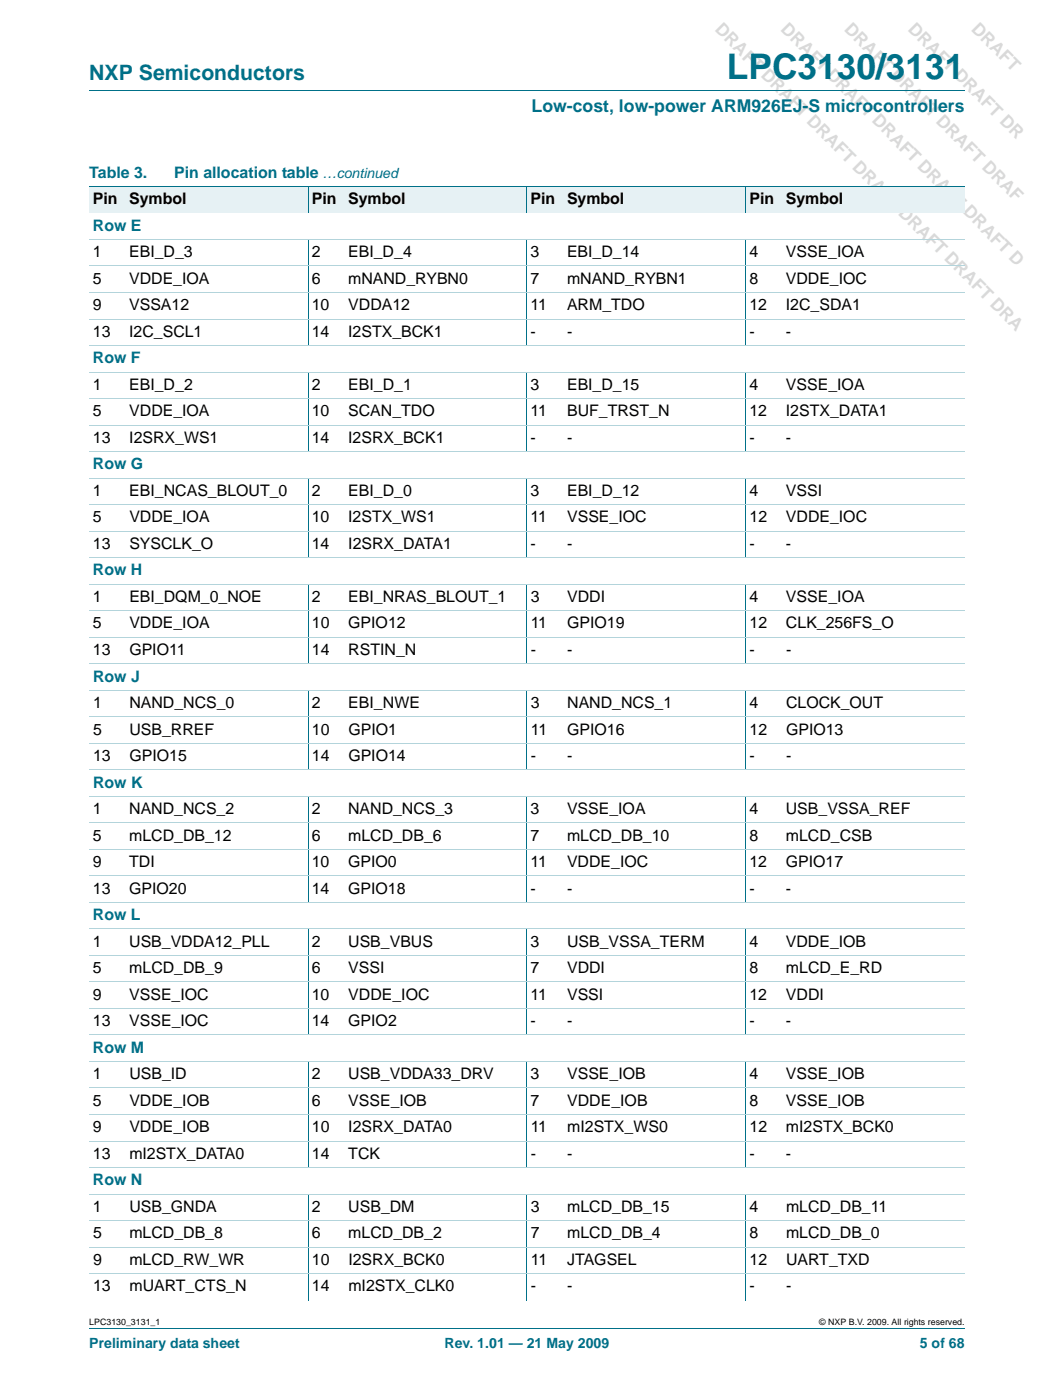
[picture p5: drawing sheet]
<svg xmlns="http://www.w3.org/2000/svg" width="210mm" height="279mm" viewBox="0 0 210 279" stroke-linecap="round" stroke-linejoin="round" font-family="sans-serif">
<defs><g id="words">
<text font-size="7" fill="#007088" x="145" y="15.8">LPC3130/3131</text>
<text font-size="4.2" fill="#007088" x="17.8" y="16">NXP Semiconductors</text>
<g font-size="3.5" fill="#d9d9d9">
<text x="142.5" y="6.1" transform="rotate(45 142.5 6.1)">DRAFT DRAFT DRAFT DRAFT DRAFT DRAFT DRA</text>
<text x="155.6" y="6.1" transform="rotate(45 155.6 6.1)">DRAFT DRAFT DRAFT DRAFT DRAFT D</text>
<text x="168.3" y="6.1" transform="rotate(45 168.3 6.1)">DRAFT DRAFT DRAFT DRAF</text>
<text x="180.9" y="6.1" transform="rotate(45 180.9 6.1)">DRAFT DRAFT DR</text>
</g>
<text font-size="3.5" fill="#007088" x="106" y="22.3">Low-cost, low-power ARM926EJ-S microcontrollers</text>
<g font-size="3.2" fill="#007088">
<text x="17.8" y="35.5">Table 3.</text>
<text x="34.8" y="35.5">Pin allocation table</text>
<text x="18.5" y="46">Row E</text>
<text x="18.5" y="72.5">Row F</text>
<text x="18.5" y="93.7">Row G</text>
<text x="18.5" y="114.8">Row H</text>
<text x="18.6" y="136">Row J</text>
<text x="18.6" y="157.2">Row K</text>
<text x="18.5" y="183.6">Row L</text>
<text x="18.5" y="210.1">Row M</text>
<text x="18.6" y="236.6">Row N</text>
</g>
<g font-size="3.2">
<text x="18.5" y="40.7">Pin</text>
<text x="25.8" y="40.7">Symbol</text>
<text x="62.2" y="40.7">Pin</text>
<text x="69.4" y="40.7">Symbol</text>
<text x="105.8" y="40.7">Pin</text>
<text x="113.1" y="40.7">Symbol</text>
<text x="149.5" y="40.7">Pin</text>
<text x="156.8" y="40.7">Symbol</text>
<text x="18.5" y="51.3">1</text>
<text x="25.8" y="51.3">EBI_D_3</text>
<text x="62.2" y="51.3">2</text>
<text x="69.4" y="51.3">EBI_D_4</text>
<text x="105.8" y="51.3">3</text>
<text x="113.1" y="51.3">EBI_D_14</text>
<text x="149.5" y="51.3">4</text>
<text x="156.8" y="51.3">VSSE_IOA</text>
<text x="18.5" y="56.6">5</text>
<text x="25.8" y="56.6">VDDE_IOA</text>
<text x="62.2" y="56.6">6</text>
<text x="69.4" y="56.6">mNAND_RYBN0</text>
<text x="105.8" y="56.6">7</text>
<text x="113.1" y="56.6">mNAND_RYBN1</text>
<text x="149.5" y="56.6">8</text>
<text x="156.8" y="56.6">VDDE_IOC</text>
<text x="18.5" y="61.9">9</text>
<text x="25.8" y="61.9">VSSA12</text>
<text x="62.2" y="61.9">10</text>
<text x="69.5" y="61.9">VDDA12</text>
<text x="105.8" y="61.9">11</text>
<text x="113.1" y="61.9">ARM_TDO</text>
<text x="149.5" y="61.9">12</text>
<text x="156.8" y="61.9">I2C_SDA1</text>
<text x="18.5" y="67.2">13</text>
<text x="25.8" y="67.2">I2C_SCL1</text>
<text x="62.2" y="67.2">14</text>
<text x="69.5" y="67.2">I2STX_BCK1</text>
<text x="105.8" y="67.2">-</text>
<text x="113.1" y="67.2">-</text>
<text x="149.5" y="67.2">-</text>
<text x="156.8" y="67.2">-</text>
<text x="18.5" y="77.8">1</text>
<text x="25.8" y="77.8">EBI_D_2</text>
<text x="62.2" y="77.8">2</text>
<text x="69.5" y="77.8">EBI_D_1</text>
<text x="105.8" y="77.8">3</text>
<text x="113.1" y="77.8">EBI_D_15</text>
<text x="149.5" y="77.8">4</text>
<text x="156.8" y="77.8">VSSE_IOA</text>
<text x="18.5" y="83.1">5</text>
<text x="25.8" y="83.1">VDDE_IOA</text>
<text x="62.2" y="83.1">10</text>
<text x="69.5" y="83.1">SCAN_TDO</text>
<text x="105.8" y="83.1">11</text>
<text x="113.1" y="83.1">BUF_TRST_N</text>
<text x="149.5" y="83.1">12</text>
<text x="156.8" y="83.1">I2STX_DATA1</text>
<text x="18.5" y="88.4">13</text>
<text x="25.8" y="88.4">I2SRX_WS1</text>
<text x="62.2" y="88.4">14</text>
<text x="69.5" y="88.4">I2SRX_BCK1</text>
<text x="105.8" y="88.4">-</text>
<text x="113.1" y="88.4">-</text>
<text x="149.5" y="88.4">-</text>
<text x="156.8" y="88.4">-</text>
<text x="18.5" y="99">1</text>
<text x="25.8" y="99">EBI_NCAS_BLOUT_0</text>
<text x="62.2" y="99">2</text>
<text x="69.5" y="99">EBI_D_0</text>
<text x="105.9" y="99">3</text>
<text x="113.1" y="99">EBI_D_12</text>
<text x="149.5" y="99">4</text>
<text x="156.8" y="99">VSSI</text>
<text x="18.5" y="104.3">5</text>
<text x="25.8" y="104.3">VDDE_IOA</text>
<text x="62.2" y="104.3">10</text>
<text x="69.5" y="104.3">I2STX_WS1</text>
<text x="105.9" y="104.3">11</text>
<text x="113.1" y="104.3">VSSE_IOC</text>
<text x="149.5" y="104.3">12</text>
<text x="156.8" y="104.3">VDDE_IOC</text>
<text x="18.5" y="109.6">13</text>
<text x="25.8" y="109.6">SYSCLK_O</text>
<text x="62.2" y="109.6">14</text>
<text x="69.5" y="109.6">I2SRX_DATA1</text>
<text x="105.9" y="109.6">-</text>
<text x="113.1" y="109.6">-</text>
<text x="149.5" y="109.6">-</text>
<text x="156.8" y="109.6">-</text>
<text x="18.5" y="120.1">1</text>
<text x="18.5" y="125.4">5</text>
<text x="25.8" y="120.1">EBI_DQM_0_NOE</text>
<text x="25.8" y="125.4">VDDE_IOA</text>
<text x="62.2" y="120.1">2</text>
<text x="62.2" y="125.4">10</text>
<text x="69.5" y="120.1">EBI_NRAS_BLOUT_1</text>
<text x="69.5" y="125.4">GPIO12</text>
<text x="105.9" y="120.1">3</text>
<text x="105.9" y="125.4">11</text>
<text x="113.1" y="120.1">VDDI</text>
<text x="113.1" y="125.4">GPIO19</text>
<text x="149.5" y="120.1">4</text>
<text x="149.5" y="125.4">12</text>
<text x="156.8" y="120.1">VSSE_IOA</text>
<text x="156.8" y="125.4">CLK_256FS_O</text>
<text x="18.6" y="130.7">13</text>
<text x="25.8" y="130.7">GPIO11</text>
<text x="62.2" y="130.7">14</text>
<text x="69.5" y="130.7">RSTIN_N</text>
<text x="105.9" y="130.7">-</text>
<text x="113.1" y="130.7">-</text>
<text x="149.5" y="130.7">-</text>
<text x="156.8" y="130.7">-</text>
<text x="18.6" y="141.3">1</text>
<text x="25.8" y="141.3">NAND_NCS_0</text>
<text x="62.2" y="141.3">2</text>
<text x="69.5" y="141.3">EBI_NWE</text>
<text x="105.9" y="141.3">3</text>
<text x="113.2" y="141.3">NAND_NCS_1</text>
<text x="149.5" y="141.3">4</text>
<text x="156.8" y="141.3">CLOCK_OUT</text>
<text x="18.6" y="146.6">5</text>
<text x="25.8" y="146.6">USB_RREF</text>
<text x="62.2" y="146.6">10</text>
<text x="69.5" y="146.6">GPIO1</text>
<text x="105.9" y="146.6">11</text>
<text x="113.2" y="146.6">GPIO16</text>
<text x="149.5" y="146.6">12</text>
<text x="156.8" y="146.6">GPIO13</text>
<text x="18.6" y="151.9">13</text>
<text x="25.8" y="151.9">GPIO15</text>
<text x="62.2" y="151.9">14</text>
<text x="69.5" y="151.9">GPIO14</text>
<text x="105.9" y="151.9">-</text>
<text x="113.2" y="151.9">-</text>
<text x="149.5" y="151.9">-</text>
<text x="156.8" y="151.9">-</text>
<text x="18.5" y="162.5">1</text>
<text x="18.5" y="167.7">5</text>
<text x="25.8" y="162.5">NAND_NCS_2</text>
<text x="25.8" y="167.7">mLCD_DB_12</text>
<text x="62.2" y="162.5">2</text>
<text x="62.2" y="167.7">6</text>
<text x="69.4" y="162.5">NAND_NCS_3</text>
<text x="69.4" y="167.7">mLCD_DB_6</text>
<text x="105.8" y="162.5">3</text>
<text x="105.8" y="167.7">7</text>
<text x="113.1" y="162.5">VSSE_IOA</text>
<text x="113.1" y="167.7">mLCD_DB_10</text>
<text x="149.5" y="162.5">4</text>
<text x="149.5" y="167.7">8</text>
<text x="156.8" y="162.5">USB_VSSA_REF</text>
<text x="156.8" y="167.7">mLCD_CSB</text>
<text x="18.5" y="173">9</text>
<text x="25.8" y="173">TDI</text>
<text x="62.2" y="173">10</text>
<text x="69.5" y="173">GPIO0</text>
<text x="105.8" y="173">11</text>
<text x="113.1" y="173">VDDE_IOC</text>
<text x="149.5" y="173">12</text>
<text x="156.8" y="173">GPIO17</text>
<text x="18.5" y="178.3">13</text>
<text x="25.8" y="178.3">GPIO20</text>
<text x="62.2" y="178.3">14</text>
<text x="69.5" y="178.3">GPIO18</text>
<text x="105.8" y="178.3">-</text>
<text x="113.1" y="178.3">-</text>
<text x="149.5" y="178.3">-</text>
<text x="156.8" y="178.3">-</text>
<text x="18.5" y="188.9">1</text>
<text x="25.8" y="188.9">USB_VDDA12_PLL</text>
<text x="62.2" y="188.9">2</text>
<text x="69.5" y="188.9">USB_VBUS</text>
<text x="105.8" y="188.9">3</text>
<text x="113.1" y="188.9">USB_VSSA_TERM</text>
<text x="149.5" y="188.9">4</text>
<text x="156.8" y="188.9">VDDE_IOB</text>
<text x="18.5" y="194.2">5</text>
<text x="25.8" y="194.2">mLCD_DB_9</text>
<text x="62.2" y="194.2">6</text>
<text x="69.5" y="194.2">VSSI</text>
<text x="105.8" y="194.2">7</text>
<text x="113.1" y="194.2">VDDI</text>
<text x="149.5" y="194.2">8</text>
<text x="156.8" y="194.2">mLCD_E_RD</text>
<text x="18.5" y="199.5">9</text>
<text x="25.8" y="199.5">VSSE_IOC</text>
<text x="62.2" y="199.5">10</text>
<text x="69.5" y="199.5">VDDE_IOC</text>
<text x="105.8" y="199.5">11</text>
<text x="113.1" y="199.5">VSSI</text>
<text x="149.5" y="199.5">12</text>
<text x="156.8" y="199.5">VDDI</text>
<text x="18.5" y="204.8">13</text>
<text x="25.8" y="204.8">VSSE_IOC</text>
<text x="62.2" y="204.8">14</text>
<text x="69.5" y="204.8">GPIO2</text>
<text x="105.9" y="204.8">-</text>
<text x="113.1" y="204.8">-</text>
<text x="149.5" y="204.8">-</text>
<text x="156.8" y="204.8">-</text>
<text x="18.5" y="215.4">1</text>
<text x="25.8" y="215.4">USB_ID</text>
<text x="62.2" y="215.4">2</text>
<text x="69.5" y="215.4">USB_VDDA33_DRV</text>
<text x="105.9" y="215.4">3</text>
<text x="113.1" y="215.4">VSSE_IOB</text>
<text x="149.5" y="215.4">4</text>
<text x="156.8" y="215.4">VSSE_IOB</text>
<text x="18.5" y="220.7">5</text>
<text x="25.8" y="220.7">VDDE_IOB</text>
<text x="62.2" y="220.7">6</text>
<text x="69.5" y="220.7">VSSE_IOB</text>
<text x="105.9" y="220.7">7</text>
<text x="113.1" y="220.7">VDDE_IOB</text>
<text x="149.5" y="220.7">8</text>
<text x="156.8" y="220.7">VSSE_IOB</text>
<text x="18.5" y="226">9</text>
<text x="25.8" y="226">VDDE_IOB</text>
<text x="62.2" y="226">10</text>
<text x="69.5" y="226">I2SRX_DATA0</text>
<text x="105.9" y="226">11</text>
<text x="113.1" y="226">mI2STX_WS0</text>
<text x="149.5" y="226">12</text>
<text x="156.8" y="226">mI2STX_BCK0</text>
<text x="18.5" y="231.3">13</text>
<text x="25.8" y="231.3">mI2STX_DATA0</text>
<text x="62.2" y="231.3">14</text>
<text x="69.5" y="231.3">TCK</text>
<text x="105.9" y="231.3">-</text>
<text x="113.1" y="231.3">-</text>
<text x="149.5" y="231.3">-</text>
<text x="156.8" y="231.3">-</text>
<text x="18.6" y="241.8">1</text>
<text x="25.8" y="241.8">USB_GNDA</text>
<text x="62.2" y="241.8">2</text>
<text x="69.5" y="241.8">USB_DM</text>
<text x="105.9" y="241.8">3</text>
<text x="113.1" y="241.8">mLCD_DB_15</text>
<text x="149.5" y="241.8">4</text>
<text x="156.8" y="241.8">mLCD_DB_11</text>
<text x="18.6" y="247.1">5</text>
<text x="25.8" y="247.1">mLCD_DB_8</text>
<text x="62.2" y="247.1">6</text>
<text x="69.5" y="247.1">mLCD_DB_2</text>
<text x="105.9" y="247.1">7</text>
<text x="113.2" y="247.1">mLCD_DB_4</text>
<text x="149.5" y="247.1">8</text>
<text x="156.8" y="247.1">mLCD_DB_0</text>
<text x="18.6" y="252.4">9</text>
<text x="18.6" y="257.7">13</text>
<text x="25.8" y="252.4">mLCD_RW_WR</text>
<text x="25.8" y="257.7">mUART_CTS_N</text>
<text x="62.2" y="252.4">10</text>
<text x="62.2" y="257.7">14</text>
<text x="69.5" y="252.4">I2SRX_BCK0</text>
<text x="69.5" y="257.7">mI2STX_CLK0</text>
<text x="105.9" y="252.4">11</text>
<text x="105.9" y="257.7">-</text>
<text x="113.2" y="252.4">JTAGSEL</text>
<text x="113.2" y="257.7">-</text>
<text x="149.5" y="252.4">12</text>
<text x="149.5" y="257.7">-</text>
<text x="156.8" y="252.4">UART_TXD</text>
<text x="156.8" y="257.7">-</text>
</g>
<g font-size="2.8" fill="#007088">
<text x="64.3" y="35.5">…continued</text>
<text x="17.8" y="269.1">Preliminary data sheet</text>
<text x="88.7" y="269.1">Rev. 1.01 — 21 May 2009</text>
<text x="183.5" y="269.1">5 of 68</text>
</g>
<g font-size="1.8">
<text x="17.8" y="264.5">LPC3130_3131_1</text>
<text x="163.4" y="264.5">© NXP B.V. 2009. All rights reserved.</text>
</g>
</g></defs>
<path d="M17.8 18.2h174.6M17.8 265.1h174.6" fill="none" stroke="#007088" stroke-width=".2"/>
<g fill="#e6f1f4">
<path d="M17.8 37.2h7.3v5.3h-7.3z"/>
<path d="M25.1 37.2h36.4v5.3h-36.4z"/>
<path d="M61.5 37.2h7.2v5.3h-7.2z"/>
<path d="M68.7 37.2h36.4v5.3h-36.4z"/>
<path d="M105.1 37.2h7.3v5.3h-7.3z"/>
<path d="M112.4 37.2h36.4v5.3h-36.4z"/>
<path d="M148.8 37.2h7.3v5.3h-7.3z"/>
<path d="M156.1 37.2h36.3v5.3h-36.3z"/>
</g>
<g fill="none" stroke="#007088" stroke-width=".2">
<path d="M17.8 37.2h174.6M61.5 37.2v5.3M105.1 37.2v5.3M148.8 37.2v5.3M61.5 47.8v21.2M105.1 47.8v21.2M148.8 47.8v21.2M61.5 74.2v16M105.1 74.2v16M148.8 74.2v16M61.5 95.4v15.9M105.1 95.4v15.9"/>
<path d="M148.8 95.4v15.9M61.5 116.5v16M105.1 116.5v16M148.8 116.5v16M61.5 137.7v16M105.1 137.7v16M148.8 137.7v16M61.5 158.9v21.2M105.1 158.9v21.2M148.8 158.9v21.2M61.5 185.3v21.3M105.1 185.3v21.3"/>
<path d="M148.8 185.3v21.3M61.5 211.8v21.3M105.1 211.8v21.3M148.8 211.8v21.3M61.5 238.3v21.2M105.1 238.3v21.2M148.8 238.3v21.2"/>
</g>
<g fill="none" stroke="#b3d4db" stroke-width=".2">
<path d="M17.8 47.8h174.6M17.8 53.1h174.6M17.8 58.4h174.6M17.8 63.7h174.6M17.8 69h174.6M17.8 74.3h174.6M17.8 79.5h174.6M17.8 84.8h174.6M17.8 90.1h174.6M17.8 95.4h174.6M17.8 100.7h174.6M17.8 106h174.6"/>
<path d="M17.8 111.3h174.6M17.8 116.6h174.6M17.8 121.9h174.6M17.8 127.2h174.6M17.8 132.5h174.6M17.8 137.8h174.6M17.8 143h174.6M17.8 148.3h174.6M17.8 153.6h174.6M17.8 158.9h174.6M17.8 164.2h174.6M17.8 169.5h174.6"/>
<path d="M17.8 174.8h174.6M17.8 180.1h174.6M17.8 185.4h174.6M17.8 190.7h174.6M17.8 196h174.6M17.8 201.3h174.6M17.8 206.5h174.6M17.8 211.8h174.6M17.8 217.1h174.6M17.8 222.4h174.6M17.8 227.7h174.6M17.8 233h174.6"/>
<path d="M17.8 238.3h174.6M17.8 243.6h174.6M17.8 248.9h174.6M17.8 254.2h174.6"/>
</g>
<use href="#words"/>
</svg>
